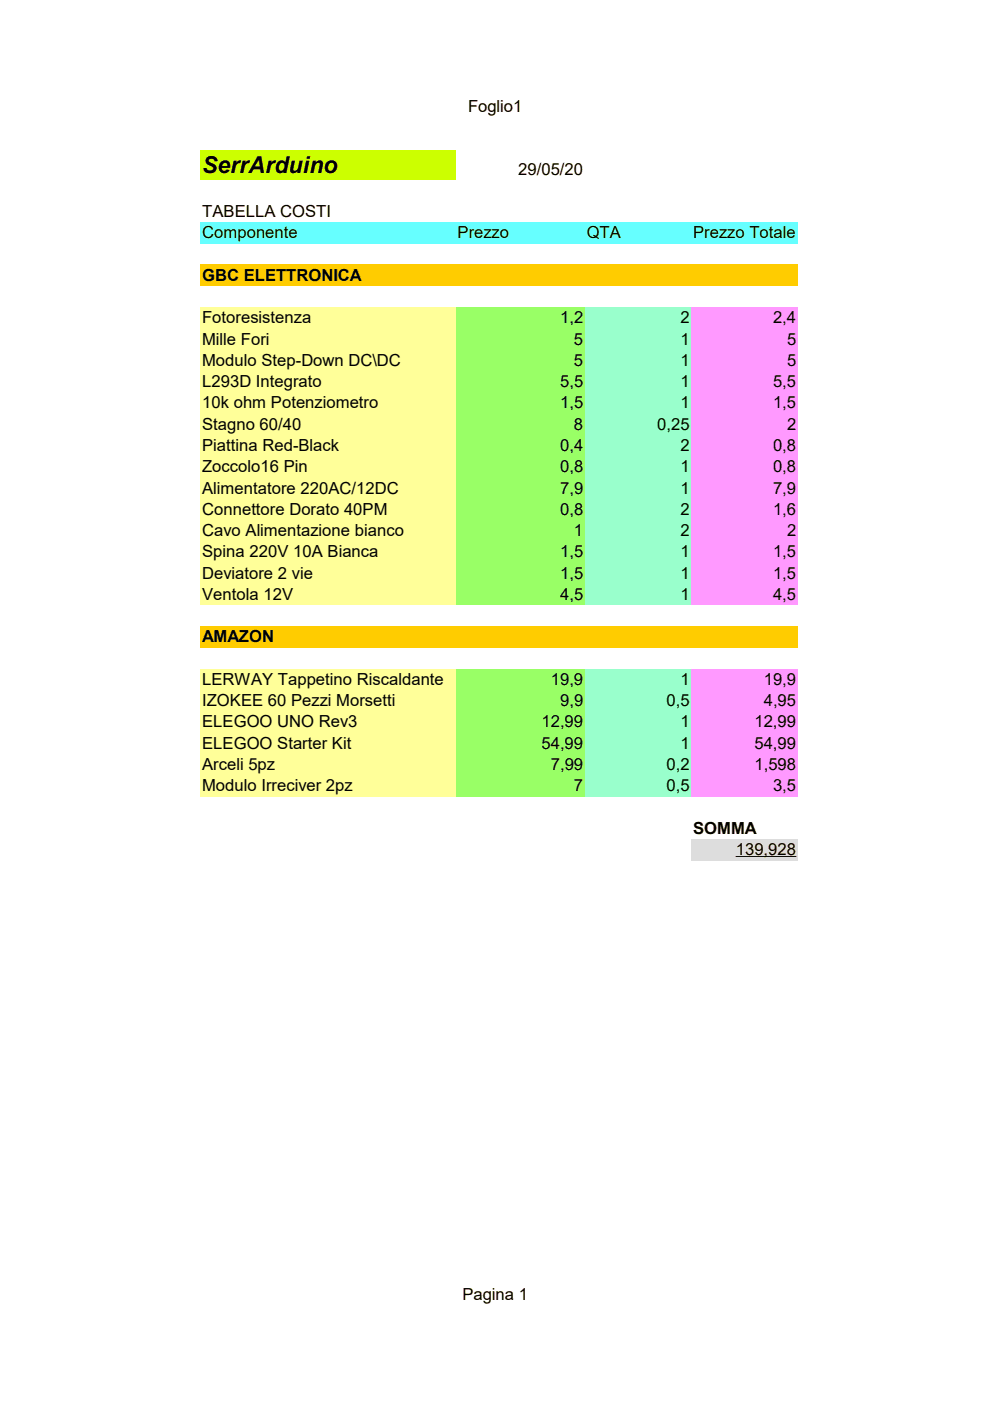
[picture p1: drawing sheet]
<svg xmlns="http://www.w3.org/2000/svg" width="210mm" height="297mm" viewBox="0 0 210 297" stroke-linecap="round" stroke-linejoin="round" font-family="sans-serif">
<defs><g id="words">
<text font-size="4.9" x="42.9" y="36.7">SerrArduino</text>
<g font-size="3.5">
<text x="99.2" y="23.7">Foglio1</text>
<text x="109.9" y="37">29/05/20</text>
<text x="42.9" y="46">TABELLA COSTI</text>
<text x="42.9" y="50.5">Componente</text>
<text x="97" y="50.5">Prezzo</text>
<text x="124.4" y="50.5">QTA</text>
<text x="147" y="50.5">Prezzo Totale</text>
<text x="42.9" y="59.5">GBC ELETTRONICA</text>
<text x="42.9" y="68.5">Fotoresistenza</text>
<text x="118.7" y="68.5">1,2</text>
<text x="144.3" y="68.5">2</text>
<text x="163.9" y="68.5">2,4</text>
<text x="42.9" y="73.1">Mille Fori</text>
<text x="42.9" y="77.6">Modulo Step-Down DC\DC</text>
<text x="121.7" y="73.1">5</text>
<text x="121.7" y="77.6">5</text>
<text x="144.3" y="73.1">1</text>
<text x="144.3" y="77.6">1</text>
<text x="166.9" y="73.1">5</text>
<text x="166.9" y="77.6">5</text>
<text x="42.9" y="82.1">L293D Integrato</text>
<text x="118.7" y="82.1">5,5</text>
<text x="144.3" y="82.1">1</text>
<text x="163.9" y="82.1">5,5</text>
<text x="42.9" y="86.6">10k ohm Potenziometro</text>
<text x="118.7" y="86.6">1,5</text>
<text x="144.3" y="86.6">1</text>
<text x="163.9" y="86.6">1,5</text>
<text x="42.9" y="91.1">Stagno 60/40</text>
<text x="42.9" y="95.6">Piattina Red-Black</text>
<text x="118.7" y="95.6">0,4</text>
<text x="121.7" y="91.1">8</text>
<text x="139.3" y="91.1">0,25</text>
<text x="144.3" y="95.6">2</text>
<text x="163.9" y="95.6">0,8</text>
<text x="166.9" y="91.1">2</text>
<text x="42.9" y="100.2">Zoccolo16 Pin</text>
<text x="118.7" y="100.1">0,8</text>
<text x="144.3" y="100.1">1</text>
<text x="163.9" y="100.1">0,8</text>
<text x="42.9" y="104.6">Alimentatore 220AC/12DC</text>
<text x="118.7" y="104.6">7,9</text>
<text x="144.3" y="104.6">1</text>
<text x="163.9" y="104.6">7,9</text>
<text x="42.9" y="109.1">Connettore Dorato 40PM</text>
<text x="42.9" y="113.7">Cavo Alimentazione bianco</text>
<text x="118.7" y="109.1">0,8</text>
<text x="121.7" y="113.7">1</text>
<text x="144.3" y="109.1">2</text>
<text x="144.3" y="113.7">2</text>
<text x="163.9" y="109.1">1,6</text>
<text x="166.9" y="113.7">2</text>
<text x="42.9" y="118.2">Spina 220V 10A Bianca</text>
<text x="118.7" y="118.2">1,5</text>
<text x="144.3" y="118.2">1</text>
<text x="163.9" y="118.2">1,5</text>
<text x="42.9" y="122.7">Deviatore 2 vie</text>
<text x="118.7" y="122.7">1,5</text>
<text x="144.3" y="122.7">1</text>
<text x="163.9" y="122.7">1,5</text>
<text x="42.9" y="127.2">Ventola 12V</text>
<text x="118.7" y="127.2">4,5</text>
<text x="144.3" y="127.2">1</text>
<text x="163.9" y="127.2">4,5</text>
<text x="42.9" y="136.2">AMAZON</text>
<text x="42.9" y="145.2">LERWAY Tappetino Riscaldante</text>
<text x="42.9" y="149.8">IZOKEE 60 Pezzi Morsetti</text>
<text x="116.8" y="145.2">19,9</text>
<text x="118.7" y="149.8">9,9</text>
<text x="141.3" y="149.8">0,5</text>
<text x="144.3" y="145.2">1</text>
<text x="161.9" y="145.2">19,9</text>
<text x="161.9" y="149.8">4,95</text>
<text x="42.9" y="154.2">ELEGOO UNO Rev3</text>
<text x="114.8" y="154.2">12,99</text>
<text x="144.3" y="154.2">1</text>
<text x="159.9" y="154.2">12,99</text>
<text x="42.9" y="158.7">ELEGOO Starter Kit</text>
<text x="114.8" y="158.7">54,99</text>
<text x="144.3" y="158.7">1</text>
<text x="159.9" y="158.7">54,99</text>
<text x="42.9" y="163.3">Arceli 5pz</text>
<text x="42.9" y="167.8">Modulo Irreciver 2pz</text>
<text x="116.8" y="163.3">7,99</text>
<text x="121.7" y="167.8">7</text>
<text x="141.3" y="163.3">0,2</text>
<text x="141.3" y="167.8">0,5</text>
<text x="159.9" y="163.3">1,598</text>
<text x="163.9" y="167.8">3,5</text>
<text x="147" y="176.8">SOMMA</text>
<text x="156" y="181.3">139,928</text>
<text x="98" y="275.7">Pagina 1</text>
</g>
</g></defs>
<path d="M42.5 31.9h54.2v6.2h-54.2z" fill-rule="evenodd" fill="#cf0"/>
<path d="M42.5 47.1h126.7v4.5h-126.7z" fill-rule="evenodd" fill="#6ff"/>
<path d="M42.5 56.2h126.7v4.4h-126.7z" fill-rule="evenodd" fill="#fc0"/>
<path d="M42.5 65.2h54.2v63.1h-54.2z" fill-rule="evenodd" fill="#ff9"/>
<path d="M96.7 65.2h27.3v63.1h-27.3z" fill-rule="evenodd" fill="#9f6"/>
<path d="M124 65.2h22.6v63.1h-22.6z" fill-rule="evenodd" fill="#9fc"/>
<path d="M146.6 65.2h22.6v63.1h-22.6z" fill-rule="evenodd" fill="#f9f"/>
<path d="M42.5 132.8h126.7v4.5h-126.7z" fill-rule="evenodd" fill="#fc0"/>
<path d="M42.5 141.9h54.2v27h-54.2z" fill-rule="evenodd" fill="#ff9"/>
<path d="M96.7 141.9h27.3v27h-27.3z" fill-rule="evenodd" fill="#9f6"/>
<path d="M124 141.9h22.6v27h-22.6z" fill-rule="evenodd" fill="#9fc"/>
<path d="M146.6 141.9h22.6v27h-22.6z" fill-rule="evenodd" fill="#f9f"/>
<path d="M146.6 177.9h22.6v4.5h-22.6z" fill-rule="evenodd" fill="#ddd"/>
<path d="M156 181.6h12.8" fill="none" stroke="#000" stroke-width=".21"/>
<use href="#words"/>
</svg>
